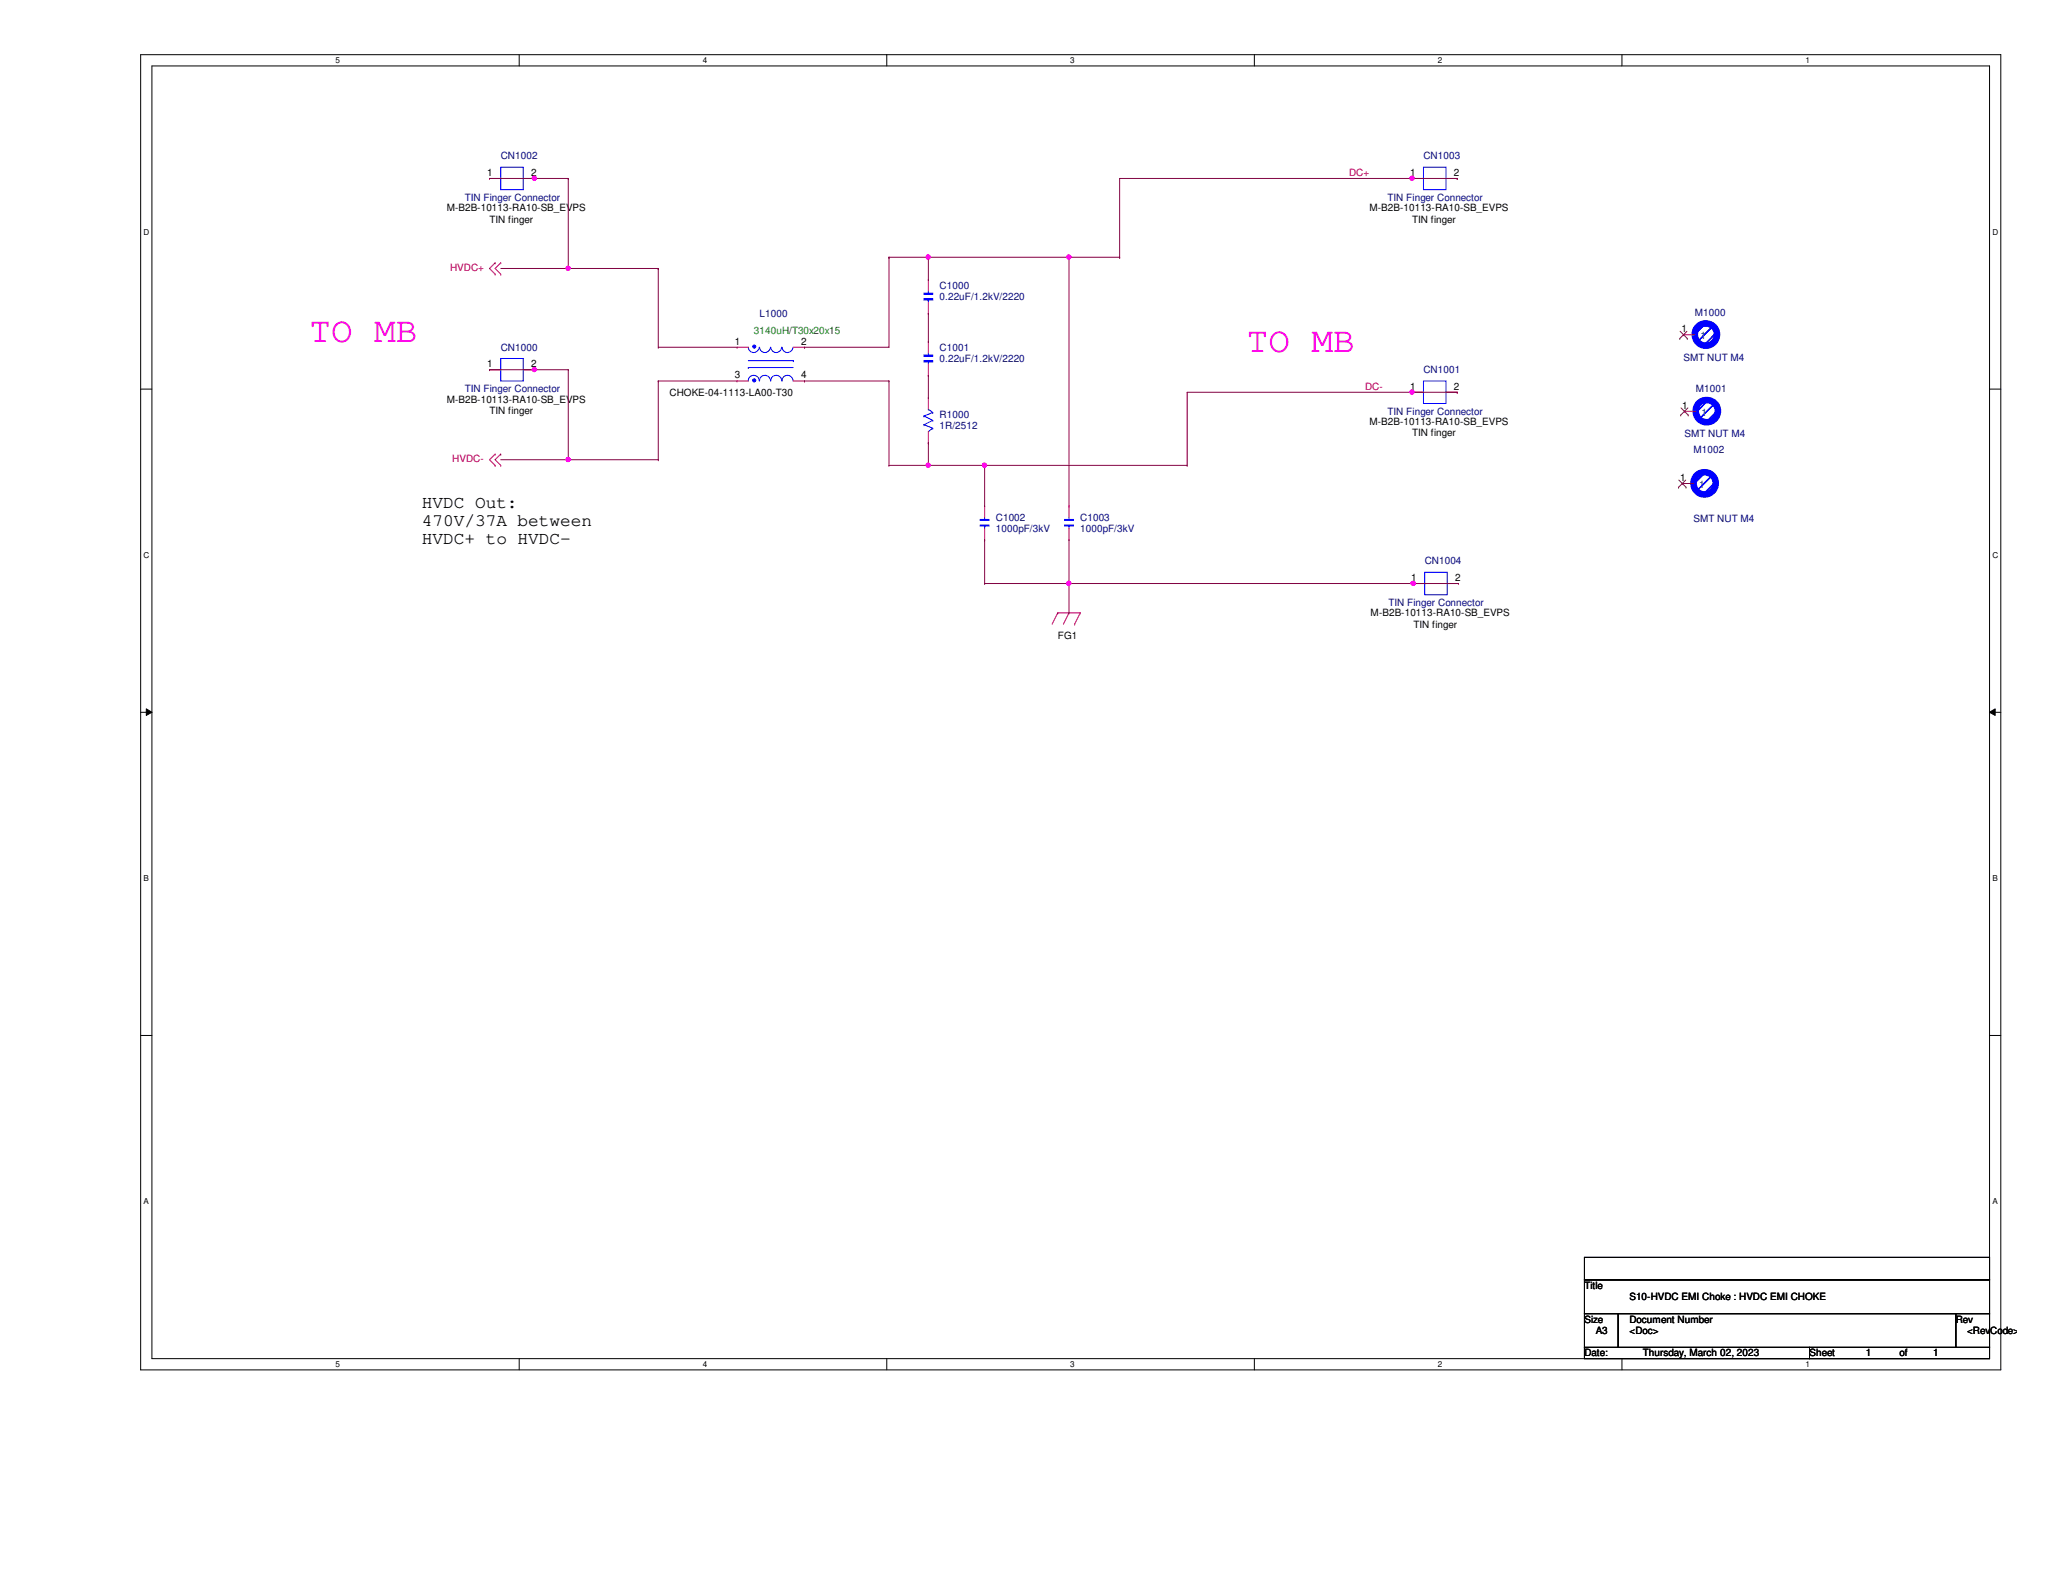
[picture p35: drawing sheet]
<svg xmlns="http://www.w3.org/2000/svg" width="279mm" height="216mm" viewBox="0 0 279 216" stroke-linecap="round" stroke-linejoin="round" font-family="sans-serif">
<defs><g id="words">
<g font-size="4.9" fill="#f0f">
<text x="41.9" y="46.3">TO MB</text>
<text x="168.9" y="47.7">TO MB</text>
</g>
<g font-size="2.4">
<text x="57.1" y="68.8">HVDC Out:</text>
<text x="57.1" y="71.2">470V/37A between</text>
<text x="57.1" y="73.6">HVDC+ to HVDC-</text>
</g>
<g font-size="1.4">
<text x="66" y="23.8">1</text>
<text x="71.9" y="23.8">2</text>
<text x="191" y="23.8">1</text>
<text x="196.9" y="23.8">2</text>
<text x="60.5" y="28.6">M-B2B-10113-RA10-SB_EVPS</text>
<text x="185.5" y="28.6">M-B2B-10113-RA10-SB_EVPS</text>
<text x="66.3" y="30.1">TIN finger</text>
<text x="191.3" y="30.1">TIN finger</text>
<text x="99.5" y="46.7">1</text>
<text x="108.5" y="46.7">2</text>
<text x="227.7" y="45">1</text>
<text x="66" y="49.7">1</text>
<text x="71.9" y="49.7">2</text>
<text x="90.7" y="53.6">CHOKE-04-1113-LA00-T30</text>
<text x="99.5" y="51.3">3</text>
<text x="108.5" y="51.3">4</text>
<text x="191" y="52.8">1</text>
<text x="196.9" y="52.8">2</text>
<text x="60.5" y="54.5">M-B2B-10113-RA10-SB_EVPS</text>
<text x="66.3" y="56">TIN finger</text>
<text x="185.5" y="57.6">M-B2B-10113-RA10-SB_EVPS</text>
<text x="191.3" y="59.1">TIN finger</text>
<text x="227.8" y="55.4">1</text>
<text x="227.5" y="65.2">1</text>
<text x="185.6" y="83.5">M-B2B-10113-RA10-SB_EVPS</text>
<text x="191.1" y="78.7">1</text>
<text x="197.1" y="78.7">2</text>
<text x="143.3" y="86.5">FG1</text>
<text x="191.4" y="85">TIN finger</text>
<text x="214.6" y="174.6">Title</text>
<text x="214.6" y="179.2">Size</text>
<text x="220.7" y="179.2">Document Number</text>
<text x="220.7" y="176.1">S10-HVDC EMI Choke : HVDC EMI CHOKE</text>
<text x="264.9" y="179.2">Rev</text>
<text x="214.6" y="183.7">Date:</text>
<text x="216.1" y="180.7">A3</text>
<text x="220.7" y="180.7">&lt;Doc&gt;</text>
<text x="222.5" y="183.7">Thursday, March 02, 2023</text>
<text x="245.1" y="183.7">Sheet</text>
<text x="252.7" y="183.7">1</text>
<text x="257.3" y="183.7">of</text>
<text x="261.8" y="183.7">1</text>
<text x="266.4" y="180.7">&lt;RevCode&gt;</text>
</g>
<g font-size="1.4" fill="#000080">
<text x="67.8" y="21.6">CN1002</text>
<text x="192.8" y="21.6">CN1003</text>
<text x="62.9" y="27.2">TIN Finger Connector</text>
<text x="187.9" y="27.2">TIN Finger Connector</text>
<text x="127.3" y="39.1">C1000</text>
<text x="127.3" y="40.6">0.22uF/1.2kV/2220</text>
<text x="67.8" y="47.5">CN1000</text>
<text x="102.9" y="42.9">L1000</text>
<text x="127.3" y="47.5">C1001</text>
<text x="229.5" y="42.8">M1000</text>
<text x="62.9" y="53.1">TIN Finger Connector</text>
<text x="127.3" y="49">0.22uF/1.2kV/2220</text>
<text x="192.8" y="50.5">CN1001</text>
<text x="228" y="48.9">SMT NUT M4</text>
<text x="229.7" y="53.1">M1001</text>
<text x="127.3" y="56.6">R1000</text>
<text x="127.3" y="58.2">1R/2512</text>
<text x="187.9" y="56.2">TIN Finger Connector</text>
<text x="228.1" y="59.2">SMT NUT M4</text>
<text x="229.4" y="61.4">M1002</text>
<text x="134.9" y="70.5">C1002</text>
<text x="146.3" y="70.5">C1003</text>
<text x="229.4" y="70.7">SMT NUT M4</text>
<text x="134.9" y="72.1">1000pF/3kV</text>
<text x="146.3" y="72.1">1000pF/3kV</text>
<text x="193" y="76.5">CN1004</text>
<text x="188" y="82.1">TIN Finger Connector</text>
</g>
<g font-size="1.4" fill="#f00">
<text x="182.7" y="23.9">DC+</text>
<text x="61" y="36.7">HVDC+</text>
<text x="184.9" y="52.8">DC-</text>
<text x="61.3" y="62.6">HVDC-</text>
</g>
<text font-size="1.4" fill="#008000" x="102.1" y="45.2">3140uH/T30x20x15</text>
<g font-size="1.4" fill="#004080">
<text x="230.3" y="46">1</text>
<text x="230.4" y="56.3">1</text>
<text x="230.1" y="66.1">1</text>
</g>
<g font-size="1.1">
<text x="45.4" y="8.6">5</text>
<text x="95.2" y="8.6">4</text>
<text x="144.9" y="8.6">3</text>
<text x="194.7" y="8.6">2</text>
<text x="244.5" y="8.6">1</text>
<text x="19.4" y="31.8">D</text>
<text x="269.8" y="31.8">D</text>
<text x="19.4" y="75.6">C</text>
<text x="269.8" y="75.6">C</text>
<text x="19.4" y="119.3">B</text>
<text x="269.8" y="119.3">B</text>
<text x="19.4" y="163.1">A</text>
<text x="269.8" y="163.1">A</text>
<text x="45.4" y="185.2">5</text>
<text x="95.2" y="185.2">4</text>
<text x="144.9" y="185.2">3</text>
<text x="194.7" y="185.2">2</text>
<text x="244.5" y="185.2">1</text>
</g>
</g></defs>
<path d="M19.1 7.4h251.9v178.1h-251.9zM20.6 8.9h248.9v175.1h-248.9z" fill="none" stroke="#000" stroke-width=".14"/>
<g fill="#fff">
<path d="M45.4 7.6h.6v1.2h-.6z"/>
<path d="M45.4 184.2h.6v1.2h-.6z"/>
</g>
<path d="M70.3 7.4v1.5M70.3 184v1.5" fill="none" stroke="#000" stroke-width=".14"/>
<g fill="#fff">
<path d="M95.2 7.6h.6v1.2h-.6z"/>
<path d="M95.2 184.2h.6v1.2h-.6z"/>
</g>
<path d="M120.1 7.4v1.5M120.1 184v1.5" fill="none" stroke="#000" stroke-width=".14"/>
<g fill="#fff">
<path d="M144.9 7.6h.6v1.2h-.6z"/>
<path d="M144.9 184.2h.6v1.2h-.6z"/>
</g>
<path d="M169.9 7.4v1.5M169.9 184v1.5" fill="none" stroke="#000" stroke-width=".14"/>
<g fill="#fff">
<path d="M194.7 7.6h.6v1.2h-.6z"/>
<path d="M194.7 184.2h.6v1.2h-.6z"/>
</g>
<path d="M219.7 7.4v1.5M219.7 184v1.5" fill="none" stroke="#000" stroke-width=".14"/>
<g fill="#fff">
<path d="M244.5 7.6h.6v1.2h-.6z"/>
<path d="M244.5 184.2h.6v1.2h-.6z"/>
<path d="M19.4 30.8h.8v1.2h-.8z"/>
<path d="M269.8 30.8h.8v1.2h-.8z"/>
<path d="M19.4 74.6h.8v1.2h-.8z"/>
<path d="M269.8 74.6h.8v1.2h-.8z"/>
</g>
<path d="M19.1 52.7h1.5M269.5 52.7h1.5" fill="none" stroke="#000" stroke-width=".14"/>
<g fill="#fff">
<path d="M19.4 118.4h.8v1.1h-.8z"/>
<path d="M269.8 118.4h.8v1.1h-.8z"/>
</g>
<path d="M19.1 96.5h1.5M19.8 96l.8 .5-.8 .4zM269.5 96.5l.7-.5v.9zM269.5 96.5h1.5" fill="none" stroke="#000" stroke-width=".14"/>
<path d="M19.8 96l.8 .5-.8 .4zM269.5 96.5l.7-.5v.9z" fill="#000"/>
<g fill="#fff">
<path d="M19.4 162.1h.8v1.2h-.8z"/>
<path d="M269.8 162.1h.8v1.2h-.8z"/>
</g>
<path d="M19.1 140.2h1.5M269.5 140.2h1.5M214.6 170.3h54.9v3.1h-54.9zM214.6 173.4h54.9v4.5h-54.9zM214.6 177.9h4.6v4.6h-4.6zM219.2 177.9h45.7v4.6h-45.7zM264.9 177.9h4.6v4.6h-4.6zM214.6 182.5h30.5v1.5h-30.5zM245.1 182.5h24.4v1.5h-24.4z" fill="none" stroke="#000" stroke-width=".14"/>
<g fill="none" stroke="#f00" stroke-width=".14">
<path d="M67.1 35.6h.1M67.1 37.1h.1M67.1 35.6l-.8 .8 .8 .7M67.8 35.6h.1M67.8 37.1h.1M67.8 35.6l-.7 .8 .7 .7M67.1 61.5h.1M67.1 63h.1M67.1 61.5l-.8 .8 .8 .7M67.8 61.5h.1M67.8 63h.1M67.8 61.5l-.7 .8 .7 .7"/>
<path d="M143.3 83h.1M143.3 83l-.8 1.5M143.3 83h3M144.8 83h.1M144.8 83l-.8 1.5M145.5 84.5h.1M146.3 83h.1M146.3 83l-.8 1.5"/>
</g>
<circle cx="230.9" cy="65.5" r="1.51" fill="#fff"/>
<circle cx="230.9" cy="65.5" r="1.51" fill="none" stroke="#00f" stroke-width=".89"/>
<g fill="none" stroke="#f00" stroke-width=".14">
<path d="M66.3 24.2h.1M66.3 24.2h1.5M70.9 24.2h1.5M72.4 24.2h.1M191.3 24.2h.1M191.3 24.2h1.5M195.8 24.2h1.6M197.4 24.2h.1M191.3 53.1h.1M191.3 53.1h1.5M195.8 53.1h1.6M197.4 53.1h.1"/>
<path d="M191.4 79h.1M191.4 79h1.6M196 79h1.5M197.5 79h.1M227.8 65.5h.1M227.8 65.5h1.6"/>
</g>
<path d="M227.3 66h.1M227.4 65l.9 1M228.3 65l-1 1M228.3 66h.1" fill="none" stroke="#804000" stroke-width=".14"/>
<path d="M67.8 22.6h3.1v3.1h-3.1zM192.8 22.6h3v3.1h-3zM192.8 51.6h3v3.1h-3zM133.4 70.4h.1M133.4 70.1v.3M193 77.5h3v3.1h-3z" fill="none" stroke="#00f" stroke-width=".14"/>
<path d="M132.8 71.1h1.1v.1h-1.1z" fill-rule="evenodd" fill="#00f"/>
<path d="M132.8 71.1h1.1v.1h-1.1zM133.4 71.2h.1M133.4 71.2v.4" fill="none" stroke="#00f" stroke-width=".14"/>
<path d="M132.8 70.4h1.1v.1h-1.1z" fill-rule="evenodd" fill="#00f"/>
<g fill="none" stroke="#00f" stroke-width=".14">
<path d="M101.3 49.8h.1M101.3 47a.74 .74 0 0 0 .8 .8 .74 .74 0 0 0 .7-.8M101.3 51.6a.74 .74 0 0 1 .8-.8 .74 .74 0 0 1 .7 .8M101.3 48.9h6.1M101.3 49.8h6.1M102.9 47a.74 .74 0 0 0 .7 .8 .74 .74 0 0 0 .8-.8M102.9 51.6a.74 .74 0 0 1 .7-.8 .74 .74 0 0 1 .8 .8M104.4 47a.74 .74 0 0 0 .7 .8 .74 .74 0 0 0 .8-.8M104.4 51.6a.74 .74 0 0 1 .7-.8 .74 .74 0 0 1 .8 .8M105.9 47a.74 .74 0 0 0 .8 .8 .74 .74 0 0 0 .7-.8M105.9 51.6a.74 .74 0 0 1 .8-.8 .74 .74 0 0 1 .7 .8M107.4 48.9h.1"/>
<path d="M132.8 70.4h1.1v.1h-1.1z"/>
</g>
<path d="M133.4 68.5h.1M133.4 73.1h.1M133.4 68.5v1.6M133.4 71.6v1.5" fill="none" stroke="#f00" stroke-width=".14"/>
<path d="M102 51.4h.3l.1 .1-.1 .2h-.1h-.2z" fill-rule="evenodd" fill="#00f"/>
<path d="M102 51.4h.3l.1 .1-.1 .2h-.1h-.2z" fill="none" stroke="#00f" stroke-width=".14"/>
<path d="M102 46.8h.3l.1 .1-.1 .2-.1 .1-.2-.1z" fill-rule="evenodd" fill="#00f"/>
<path d="M102 46.8h.3l.1 .1-.1 .2-.1 .1-.2-.1zM125.7 48.1h.1M125.7 47.8v.3" fill="none" stroke="#00f" stroke-width=".14"/>
<path d="M99.8 51.6h.1M99.8 47h.1M99.8 51.6h1.5M99.8 47h1.5M107.4 51.6h1.6M107.4 47h1.6M109 51.6h.1M109 47h.1" fill="none" stroke="#f00" stroke-width=".14"/>
<path d="M125.1 48.9h1.2v.1h-1.2z" fill-rule="evenodd" fill="#00f"/>
<path d="M125.1 48.9h1.2v.1h-1.2zM125.7 49h.1M125.7 49v.3" fill="none" stroke="#00f" stroke-width=".14"/>
<path d="M125.1 48.1h1.2v.2h-1.2z" fill-rule="evenodd" fill="#00f"/>
<path d="M125.1 48.1h1.2v.2h-1.2zM144.8 70.4h.1M144.8 70.1v.3" fill="none" stroke="#00f" stroke-width=".14"/>
<path d="M125.7 46.3h.1M125.7 50.8h.1M125.7 46.3v1.5M125.7 49.3v1.5" fill="none" stroke="#f00" stroke-width=".14"/>
<path d="M144.2 71.1h1.2v.1h-1.2z" fill-rule="evenodd" fill="#00f"/>
<path d="M144.2 71.1h1.2v.1h-1.2zM144.8 71.2h.1M144.8 71.2v.4" fill="none" stroke="#00f" stroke-width=".14"/>
<path d="M144.2 70.4h1.2v.1h-1.2z" fill-rule="evenodd" fill="#00f"/>
<g fill="none" stroke="#00f" stroke-width=".14">
<path d="M67.8 48.6h3.1v3h-3.1zM125.1 57.5h.1M125.1 56.3h.1M125.1 57.5l1.2 .5M125.1 56.3l1.2 .6M125.7 55.4h.1M125.7 55.4l.6 .5M126.3 58h.1M126.3 56.9h.1M126.3 55.9h.1M126.3 58l-.6 .5M126.3 56.9l-1.2 .6"/>
<path d="M126.3 55.9l-1.2 .4M144.2 70.4h1.2v.1h-1.2z"/>
</g>
<path d="M66.3 50.1h.1M66.3 50.1h1.5M70.9 50.1h1.5M72.4 50.1h.1M125.7 60h.1M125.7 53.9h.1M125.7 53.9v1.5M125.7 58.5v1.5M144.8 68.5h.1M144.8 73.1h.1M144.8 68.5v1.6M144.8 71.6v1.5" fill="none" stroke="#f00" stroke-width=".14"/>
<circle cx="231.2" cy="55.7" r="1.51" fill="#fff"/>
<circle cx="231.2" cy="55.7" r="1.51" fill="none" stroke="#00f" stroke-width=".89"/>
<path d="M228.1 55.7h.1M228.1 55.7h1.6" fill="none" stroke="#f00" stroke-width=".14"/>
<path d="M227.6 56.2h.1M227.7 55.2l.9 1M228.6 55.2l-1 1M228.6 56.2h.1" fill="none" stroke="#804000" stroke-width=".14"/>
<path d="M125.7 39.7h.1M125.7 39.4v.3" fill="none" stroke="#00f" stroke-width=".14"/>
<path d="M125.1 40.5h1.2v.1h-1.2z" fill-rule="evenodd" fill="#00f"/>
<path d="M125.1 40.5h1.2v.1h-1.2zM125.7 40.6h.1M125.7 40.6v.3" fill="none" stroke="#00f" stroke-width=".14"/>
<path d="M125.1 39.7h1.2v.2h-1.2z" fill-rule="evenodd" fill="#00f"/>
<path d="M125.1 39.7h1.2v.2h-1.2z" fill="none" stroke="#00f" stroke-width=".14"/>
<path d="M125.7 37.9h.1M125.7 37.9v1.5M125.7 42.5h.1M125.7 40.9v1.6" fill="none" stroke="#f00" stroke-width=".14"/>
<circle cx="231" cy="45.3" r="1.51" fill="#fff"/>
<circle cx="231" cy="45.3" r="1.51" fill="none" stroke="#00f" stroke-width=".89"/>
<path d="M228 45.3h.1M228 45.3h1.5" fill="none" stroke="#f00" stroke-width=".14"/>
<path d="M227.5 45.8h.1M227.5 44.9l1 .9M228.5 44.9l-1 .9M228.5 45.8h.1" fill="none" stroke="#804000" stroke-width=".14"/>
<path d="M120.4 34.8h.1M120.4 34.8h24.4M120.4 34.8v12.2M125.7 34.8h.1" fill="none" stroke="#800040" stroke-width=".14"/>
<circle cx="125.7" cy="34.8" r=".29" fill="#f0f"/>
<circle cx="125.7" cy="34.8" r=".29" fill="none" stroke="#f0f" stroke-width=".14"/>
<path d="M125.7 34.8h.1M125.7 34.8v3.1M144.8 34.8h.1M144.8 34.8v33.7M144.8 34.8h6.8M151.6 34.8h.1" fill="none" stroke="#800040" stroke-width=".14"/>
<circle cx="144.7" cy="34.8" r=".29" fill="#f0f"/>
<circle cx="144.7" cy="34.8" r=".29" fill="none" stroke="#f0f" stroke-width=".14"/>
<g fill="none" stroke="#800040" stroke-width=".14">
<path d="M67.8 36.4h9.2M77 36.4h.1M89.2 36.4h.1M89.2 36.4v10.6M89.2 47h.1M89.2 51.6h.1M89.2 51.6v10.7M89.2 47h10.6M89.2 51.6h10.6M109 47h.1M109 51.6h.1M109 47h11.4"/>
<path d="M109 51.6h11.4M120.4 51.6h.1M120.4 51.6v11.4M125.7 42.5h.1M125.7 50.8h.1M125.7 60h.1M125.7 42.5v3.8M125.7 50.8v3.1M125.7 60v3M67.8 62.3h9.2M77 62.3h.1M120.4 63h.1"/>
<path d="M120.4 63h13M125.7 63h.1"/>
</g>
<circle cx="125.7" cy="63" r=".29" fill="#f0f"/>
<circle cx="125.7" cy="63" r=".29" fill="none" stroke="#f0f" stroke-width=".14"/>
<path d="M133.4 63h.1M133.4 63h27.4" fill="none" stroke="#800040" stroke-width=".14"/>
<circle cx="133.3" cy="63" r=".29" fill="#f0f"/>
<circle cx="133.3" cy="63" r=".29" fill="none" stroke="#f0f" stroke-width=".14"/>
<path d="M133.4 63h.1M133.4 73.1h.1M133.4 79h.1M133.4 63v5.5M133.4 73.1v5.9M133.4 79h58M144.8 79h.1M144.8 73.1v5.9M191.4 79h.1" fill="none" stroke="#800040" stroke-width=".14"/>
<circle cx="144.7" cy="79" r=".29" fill="#f0f"/>
<circle cx="144.7" cy="79" r=".29" fill="none" stroke="#f0f" stroke-width=".14"/>
<circle cx="191.4" cy="79" r=".29" fill="#f0f"/>
<circle cx="191.4" cy="79" r=".29" fill="none" stroke="#f0f" stroke-width=".14"/>
<path d="M66.3 24.2h6.1M72.4 24.2h.1M144.8 79h.1M144.8 79v4" fill="none" stroke="#800040" stroke-width=".14"/>
<circle cx="72.4" cy="24.1" r=".29" fill="#f0f"/>
<circle cx="72.4" cy="24.1" r=".29" fill="none" stroke="#f0f" stroke-width=".14"/>
<path d="M77 36.4h.1M77 24.2v12.2M77 36.4h12.2M89.2 36.4h.1" fill="none" stroke="#800040" stroke-width=".14"/>
<circle cx="76.9" cy="36.3" r=".29" fill="#f0f"/>
<circle cx="76.9" cy="36.3" r=".29" fill="none" stroke="#f0f" stroke-width=".14"/>
<path d="M151.6 24.2h39.7M191.3 24.2h.1" fill="none" stroke="#800040" stroke-width=".14"/>
<circle cx="191.2" cy="24.1" r=".29" fill="#f0f"/>
<circle cx="191.2" cy="24.1" r=".29" fill="none" stroke="#f0f" stroke-width=".14"/>
<path d="M151.6 34.8h.1M151.6 24.2v10.6M160.8 53.1h30.5M191.3 53.1h.1" fill="none" stroke="#800040" stroke-width=".14"/>
<circle cx="191.2" cy="53.1" r=".29" fill="#f0f"/>
<circle cx="191.2" cy="53.1" r=".29" fill="none" stroke="#f0f" stroke-width=".14"/>
<path d="M66.3 50.1h6.1M72.4 50.1h.1M160.8 53.1v9.9M160.8 63h.1M191.4 79h.1M191.4 79h6.1" fill="none" stroke="#800040" stroke-width=".14"/>
<circle cx="72.4" cy="50.1" r=".29" fill="#f0f"/>
<circle cx="72.4" cy="50.1" r=".29" fill="none" stroke="#f0f" stroke-width=".14"/>
<path d="M77 50.1v12.2M77 62.3h.1M77 62.3h12.2M89.2 62.3h.1" fill="none" stroke="#800040" stroke-width=".14"/>
<circle cx="76.9" cy="62.2" r=".29" fill="#f0f"/>
<circle cx="76.9" cy="62.2" r=".29" fill="none" stroke="#f0f" stroke-width=".14"/>
<path d="M72.4 24.2h4.6M77 24.2h.1M191.3 24.2h6.1M197.4 24.2h.1M72.4 50.1h4.6M77 50.1h.1M191.3 53.1h6.1M197.4 53.1h.1" fill="none" stroke="#800040" stroke-width=".14"/>
<circle cx="125.7" cy="34.8" r=".29" fill="#f0f"/>
<circle cx="125.7" cy="34.8" r=".29" fill="none" stroke="#f0f" stroke-width=".14"/>
<circle cx="144.7" cy="34.8" r=".29" fill="#f0f"/>
<circle cx="144.7" cy="34.8" r=".29" fill="none" stroke="#f0f" stroke-width=".14"/>
<circle cx="125.7" cy="63" r=".29" fill="#f0f"/>
<circle cx="125.7" cy="63" r=".29" fill="none" stroke="#f0f" stroke-width=".14"/>
<circle cx="133.3" cy="63" r=".29" fill="#f0f"/>
<circle cx="133.3" cy="63" r=".29" fill="none" stroke="#f0f" stroke-width=".14"/>
<circle cx="144.7" cy="79" r=".29" fill="#f0f"/>
<circle cx="144.7" cy="79" r=".29" fill="none" stroke="#f0f" stroke-width=".14"/>
<circle cx="191.4" cy="79" r=".29" fill="#f0f"/>
<circle cx="191.4" cy="79" r=".29" fill="none" stroke="#f0f" stroke-width=".14"/>
<circle cx="72.4" cy="24.1" r=".29" fill="#f0f"/>
<circle cx="72.4" cy="24.1" r=".29" fill="none" stroke="#f0f" stroke-width=".14"/>
<circle cx="76.9" cy="36.3" r=".29" fill="#f0f"/>
<circle cx="76.9" cy="36.3" r=".29" fill="none" stroke="#f0f" stroke-width=".14"/>
<circle cx="191.2" cy="24.1" r=".29" fill="#f0f"/>
<circle cx="191.2" cy="24.1" r=".29" fill="none" stroke="#f0f" stroke-width=".14"/>
<circle cx="191.2" cy="53.1" r=".29" fill="#f0f"/>
<circle cx="191.2" cy="53.1" r=".29" fill="none" stroke="#f0f" stroke-width=".14"/>
<circle cx="72.4" cy="50.1" r=".29" fill="#f0f"/>
<circle cx="72.4" cy="50.1" r=".29" fill="none" stroke="#f0f" stroke-width=".14"/>
<circle cx="76.9" cy="62.2" r=".29" fill="#f0f"/>
<circle cx="76.9" cy="62.2" r=".29" fill="none" stroke="#f0f" stroke-width=".14"/>
<use href="#words"/>
</svg>
